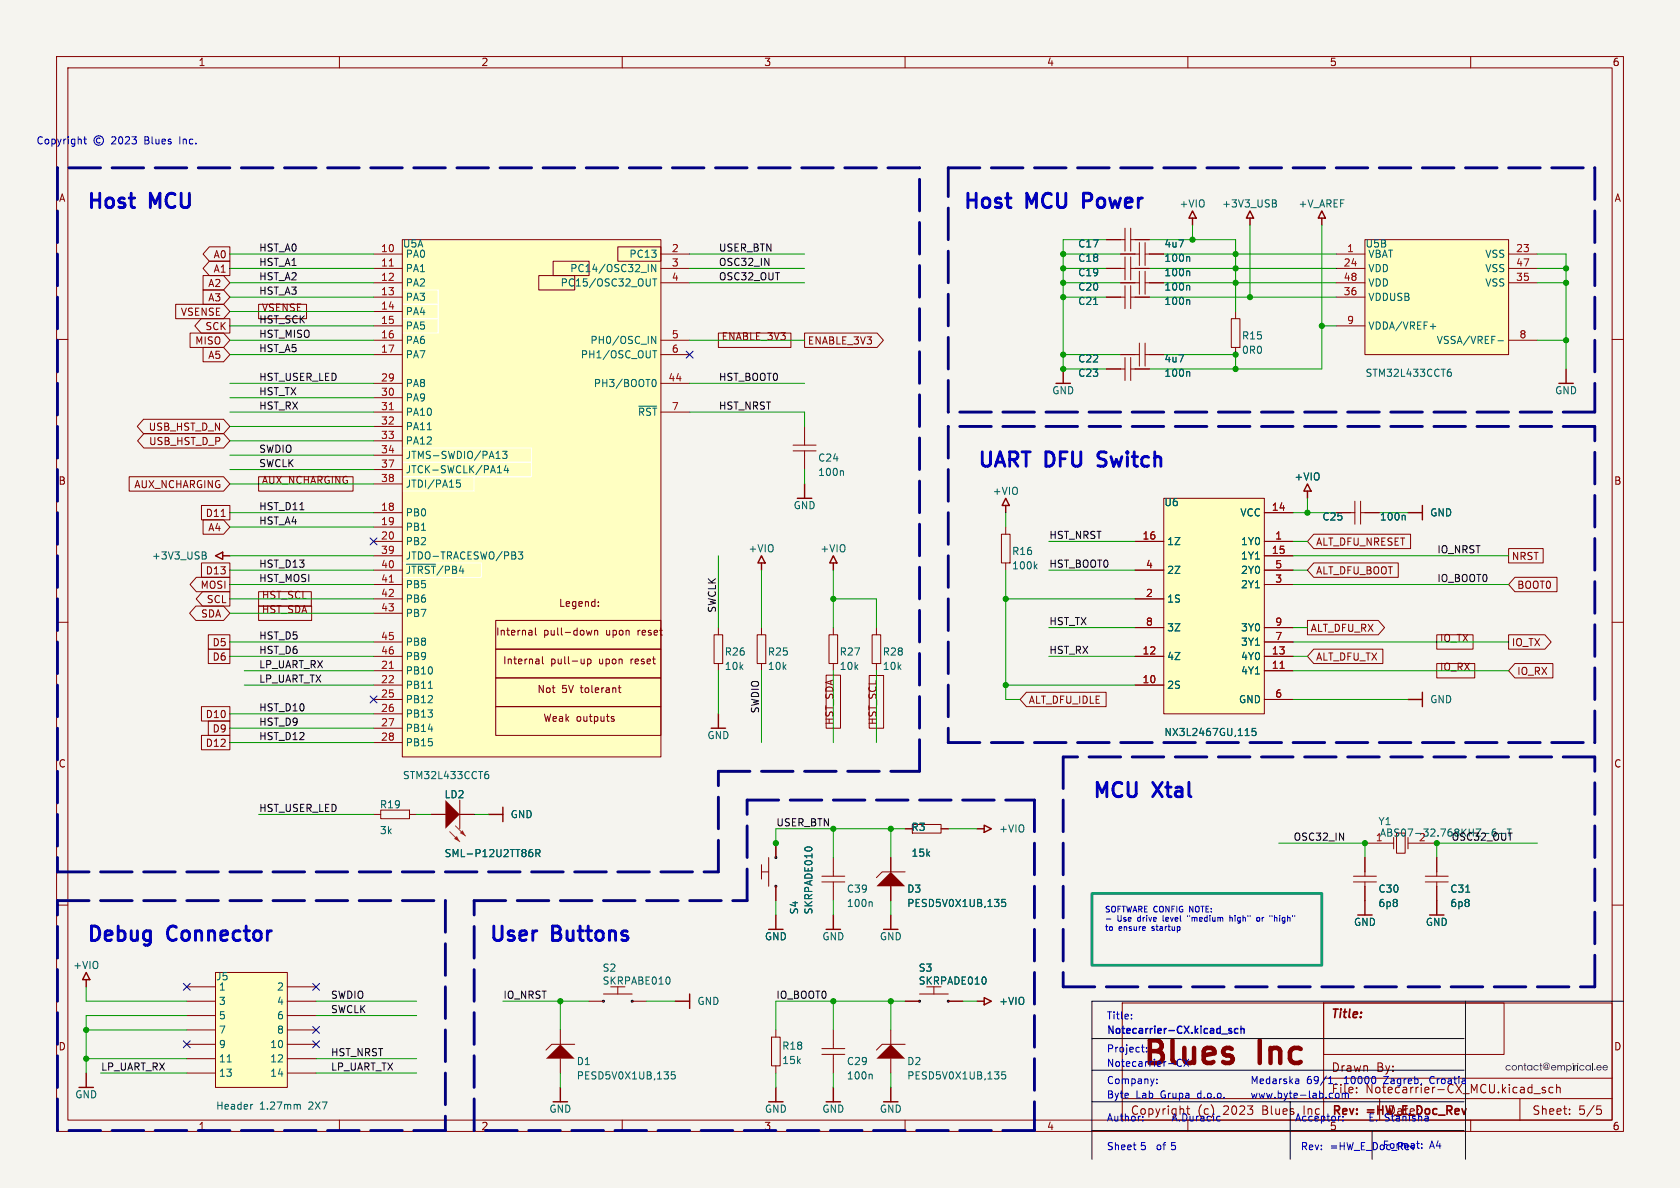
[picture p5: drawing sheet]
<svg xmlns="http://www.w3.org/2000/svg" width="297mm" height="210mm" viewBox="0 0 297 210" stroke-linecap="round" stroke-linejoin="round" font-family="sans-serif">
<defs><g id="words">
<g font-size="5.6" fill="#0000c2">
<text x="201.8" y="189.3">Blues</text>
<text x="222.8" y="189.3">Inc</text>
</g>
<g font-size="3.5" fill="#0000c2">
<text x="15.2" y="37">Host</text>
<text x="26.7" y="37">MCU</text>
<text x="170.2" y="37">Host</text>
<text x="181.6" y="37">MCU</text>
<text x="192.7" y="37">Power</text>
<text x="172.7" y="82.8">UART DFU</text>
<text x="195.3" y="82.8">Switch</text>
<text x="193" y="141.2">MCU</text>
<text x="204.1" y="141.2">Xtal</text>
<text x="15.2" y="166.6">Debug</text>
<text x="29.8" y="166.6">Connector</text>
<text x="86.4" y="166.6">User</text>
<text x="97.8" y="166.6">Buttons</text>
</g>
<g font-size="2.1" fill="#840000">
<text x="235.2" y="180.4">Title:</text>
<text x="235.3" y="189.7">Drawn</text>
<text x="216.3" y="197.3">2023</text>
<text x="223.3" y="197.3">Blues</text>
<text x="241.4" y="193.5">Notecarrier-CX_MCU.kicad_sch</text>
<text x="270.8" y="197.3">Sheet:</text>
<text x="279" y="197.3">5/5</text>
</g>
<g font-size="2.1" fill="#0000c2">
<text x="243.3" y="189.7">By:</text>
<text x="199.8" y="197.3">Copyright</text>
<text x="211.7" y="197.3">(c)</text>
<text x="230.7" y="197.3">Inc</text>
<text x="235.3" y="193.5">File:</text>
<text x="235.4" y="197.5">Rev:</text>
<text x="241.8" y="197.5">=HW_E_Doc_Rev</text>
<text x="245.2" y="197.3">Date:</text>
</g>
<g font-size="1.8" fill="#840000">
<text x="35" y="11.9">1</text>
<text x="85" y="11.9">2</text>
<text x="135" y="11.9">3</text>
<text x="185" y="11.9">4</text>
<text x="235" y="11.9">5</text>
<text x="285" y="11.9">6</text>
<text x="10.3" y="35.9">A</text>
<text x="285.3" y="35.9">A</text>
<text x="37.7" y="45.9">A0</text>
<text x="36.7" y="53.5">A3</text>
<text x="36.7" y="50.9">A2</text>
<text x="37.7" y="48.4">A1</text>
<text x="31.9" y="56">VSENSE</text>
<text x="36.2" y="58.6">SCK</text>
<text x="46.2" y="55.2">VSENSE</text>
<text x="34.4" y="61.1">MISO</text>
<text x="36.7" y="63.6">A5</text>
<text x="127.5" y="60.2">ENABLE_3V3</text>
<text x="142.7" y="61.1">ENABLE_3V3</text>
<text x="26.2" y="76.3">USB_HST_D_N</text>
<text x="26.2" y="78.9">USB_HST_D_P</text>
<text x="10.3" y="85.9">B</text>
<text x="23.6" y="86.5">AUX_NCHARGING</text>
<text x="46.2" y="85.6">AUX_NCHARGING</text>
<text x="285.3" y="85.9">B</text>
<text x="36.3" y="91.6">D11</text>
<text x="36.7" y="94.1">A4</text>
<text x="36.3" y="101.7">D13</text>
<text x="232.6" y="101.7">ALT_DFU_BOOT</text>
<text x="232.6" y="96.7">ALT_DFU_NRESET</text>
<text x="267.2" y="99.2">NRST</text>
<text x="35.4" y="104.3">MOSI</text>
<text x="36.5" y="106.8">SCL</text>
<text x="46.2" y="106">HST_SCL</text>
<text x="98.7" y="107.6">Legend:</text>
<text x="268.1" y="104.3">BOOT0</text>
<text x="35.4" y="109.4">SDA</text>
<text x="46.2" y="108.5">HST_SDA</text>
<text x="87.6" y="112.7">Internal</text>
<text x="96.1" y="112.7">pull-down</text>
<text x="107.2" y="112.7">upon</text>
<text x="113" y="112.7">reset</text>
<text x="231.6" y="111.9">ALT_DFU_RX</text>
<text x="254.5" y="113.6">IO_TX</text>
<text x="37.5" y="117">D6</text>
<text x="37.5" y="114.4">D5</text>
<text x="88.8" y="117.8">Internal</text>
<text x="97.3" y="117.8">pull-up</text>
<text x="106" y="117.8">upon</text>
<text x="111.8" y="117.8">reset</text>
<text x="232.6" y="117">ALT_DFU_TX</text>
<text x="254.5" y="118.7">IO_RX</text>
<text x="267.2" y="114.4">IO_TX</text>
<text x="268.1" y="119.5">IO_RX</text>
<text x="94.9" y="122.8">Not</text>
<text x="99.3" y="122.8">5V</text>
<text x="102.8" y="122.8">tolerant</text>
<text x="181.8" y="124.6">ALT_DFU_IDLE</text>
<text x="36.3" y="127.1">D10</text>
<text x="37.5" y="129.7">D9</text>
<text x="96" y="127.9">Weak</text>
<text x="101.9" y="127.9">outputs</text>
<text x="147.4" y="128.3" transform="rotate(-90 147.4 128.3)">HST_SDA</text>
<text x="155" y="128.3" transform="rotate(-90 155 128.3)">HST_SCL</text>
<text x="10.3" y="135.9">C</text>
<text x="36.3" y="132.2">D12</text>
<text x="285.3" y="135.9">C</text>
<text x="10.3" y="185.9">D</text>
<text x="285.3" y="185.9">D</text>
<text x="35" y="200">1</text>
<text x="85" y="200">2</text>
<text x="135" y="200">3</text>
<text x="185" y="200">4</text>
<text x="285" y="200">6</text>
</g>
<g font-size="1.8" fill="#0000c2">
<text x="6.3" y="25.6">Copyright</text>
<text x="25.8" y="25.6">Blues</text>
<text x="32.2" y="25.6">Inc.</text>
<text x="195.6" y="180.3">Title:</text>
<text x="195.6" y="182.8">Notecarrier-CX.kicad_sch</text>
<text x="195.6" y="186.1">Project:</text>
<text x="195.6" y="188.7">Notecarrier-CX</text>
<text x="195.6" y="191.7">Company:</text>
<text x="221" y="191.7">Medarska</text>
<text x="231" y="191.7">69/1,</text>
<text x="237.7" y="191.7">10000</text>
<text x="244.9" y="191.7">Zagreb,</text>
<text x="253.2" y="191.7">Croatia</text>
<text x="195.6" y="194.3">Byte</text>
<text x="200.8" y="194.3">Lab</text>
<text x="205.3" y="194.3">Grupa</text>
<text x="212" y="194.3">d.o.o.</text>
<text x="221" y="194.3">www.byte-lab.com</text>
<text x="195.6" y="198.3">Author:</text>
<text x="195.6" y="203.4">Sheet 5</text>
<text x="204.2" y="203.4">of 5</text>
<text x="207" y="198.3">A.Duracic</text>
<text x="228.9" y="198.3">Acceptor:</text>
<text x="229.9" y="203.4">Rev:</text>
<text x="234.9" y="203.4">=HW_E_Doc_Rev</text>
<text x="235" y="200">5</text>
<text x="241.8" y="198.3">E.</text>
<text x="244.3" y="203.2">Format:</text>
<text x="244.7" y="198.3">Stanisha</text>
<text x="252.7" y="203.2">A4</text>
</g>
<g font-size="1.8" fill="#006464">
<text x="208.4" y="36.9">+VIO</text>
<text x="215.9" y="36.9">+3V3_USB</text>
<text x="229.5" y="36.9">+V_AREF</text>
<text x="71.1" y="44">U5A</text>
<text x="71.6" y="45.8">PA0</text>
<text x="111.2" y="45.8">PC13</text>
<text x="190.5" y="44">C17</text>
<text x="190.5" y="46.5">C18</text>
<text x="205.7" y="46.5">100n</text>
<text x="205.7" y="44">4u7</text>
<text x="241.3" y="44">U5B</text>
<text x="241.8" y="45.8">VBAT</text>
<text x="262.5" y="45.8">VSS</text>
<text x="71.6" y="53.4">PA3</text>
<text x="71.6" y="50.9">PA2</text>
<text x="71.6" y="48.3">PA1</text>
<text x="99" y="50.9">PC15/OSC32_OUT</text>
<text x="100.7" y="48.3">PC14/OSC32_IN</text>
<text x="190.5" y="49">C19</text>
<text x="190.5" y="51.6">C20</text>
<text x="205.7" y="49">100n</text>
<text x="205.7" y="51.6">100n</text>
<text x="241.8" y="53.4">VDDUSB</text>
<text x="241.8" y="50.9">VDD</text>
<text x="241.8" y="48.3">VDD</text>
<text x="262.5" y="50.9">VSS</text>
<text x="262.5" y="48.3">VSS</text>
<text x="71.6" y="58.5">PA5</text>
<text x="71.6" y="55.9">PA4</text>
<text x="190.5" y="54.1">C21</text>
<text x="205.7" y="54.1">100n</text>
<text x="241.8" y="58.5">VDDA/VREF+</text>
<text x="71.6" y="63.6">PA7</text>
<text x="71.6" y="61">PA6</text>
<text x="102.6" y="63.6">PH1/OSC_OUT</text>
<text x="104.3" y="61">PH0/OSC_IN</text>
<text x="190.5" y="64.3">C22</text>
<text x="205.7" y="64.3">4u7</text>
<text x="219.5" y="60.2">R15</text>
<text x="219.5" y="62.8">0R0</text>
<text x="253.9" y="61">VSSA/VREF-</text>
<text x="71.6" y="71.2">PA9</text>
<text x="71.6" y="68.6">PA8</text>
<text x="104.9" y="68.6">PH3/BOOT0</text>
<text x="185.9" y="69.9">GND</text>
<text x="190.5" y="66.8">C23</text>
<text x="205.7" y="66.8">100n</text>
<text x="241.3" y="66.8">STM32L433CCT6</text>
<text x="274.8" y="69.9">GND</text>
<text x="71.6" y="76.3">PA11</text>
<text x="71.6" y="73.7">PA10</text>
<text x="112.7" y="73.7">~{RST}</text>
<text x="71.6" y="83.9">JTCK-SWCLK/PA14</text>
<text x="71.6" y="81.3">JTMS-SWDIO/PA13</text>
<text x="71.6" y="78.8">PA12</text>
<text x="144.5" y="81.8">C24</text>
<text x="71.6" y="86.4">JTDI/PA15</text>
<text x="144.5" y="84.3">100n</text>
<text x="175.4" y="87.7">+VIO</text>
<text x="205.7" y="89.7">U6</text>
<text x="228.7" y="85.1">+VIO</text>
<text x="71.6" y="94">PB1</text>
<text x="71.6" y="91.5">PB0</text>
<text x="140.2" y="90.2">GND</text>
<text x="219.2" y="91.5">VCC</text>
<text x="233.7" y="92.2">C25</text>
<text x="243.8" y="92.2">100n</text>
<text x="252.7" y="91.5">GND</text>
<text x="26.8" y="99.1">+3V3_USB</text>
<text x="71.6" y="101.7">~{JTRST}/PB4</text>
<text x="71.6" y="99.1">JTDO-TRACESWO/PB3</text>
<text x="71.6" y="96.6">PB2</text>
<text x="132.2" y="97.8">+VIO</text>
<text x="144.9" y="97.8">+VIO</text>
<text x="178.8" y="98.3">R16</text>
<text x="178.8" y="100.9">100k</text>
<text x="206.2" y="101.7">2Z</text>
<text x="206.2" y="96.6">1Z</text>
<text x="219.3" y="101.7">2Y0</text>
<text x="219.3" y="99.1">1Y1</text>
<text x="219.3" y="96.6">1Y0</text>
<text x="71.6" y="106.7">PB6</text>
<text x="71.6" y="104.2">PB5</text>
<text x="206.2" y="106.7">1S</text>
<text x="219.3" y="104.2">2Y1</text>
<text x="71.6" y="109.3">PB7</text>
<text x="206.2" y="111.8">3Z</text>
<text x="219.3" y="111.8">3Y0</text>
<text x="71.6" y="119.4">PB10</text>
<text x="71.6" y="116.9">PB9</text>
<text x="71.6" y="114.4">PB8</text>
<text x="128" y="118.6">10k</text>
<text x="128" y="116.1">R26</text>
<text x="135.6" y="118.6">10k</text>
<text x="135.6" y="116.1">R25</text>
<text x="148.3" y="118.6">10k</text>
<text x="148.3" y="116.1">R27</text>
<text x="156" y="118.6">10k</text>
<text x="156" y="116.1">R28</text>
<text x="206.2" y="116.9">4Z</text>
<text x="219.3" y="119.4">4Y1</text>
<text x="219.3" y="116.9">4Y0</text>
<text x="219.3" y="114.4">3Y1</text>
<text x="71.6" y="124.5">PB12</text>
<text x="71.6" y="122">PB11</text>
<text x="206.2" y="122">2S</text>
<text x="218.9" y="124.5">GND</text>
<text x="252.7" y="124.5">GND</text>
<text x="71.6" y="129.6">PB14</text>
<text x="71.6" y="127.1">PB13</text>
<text x="125" y="130.9">GND</text>
<text x="205.7" y="130.3">NX3L2467GU,115</text>
<text x="71.1" y="137.9">STM32L433CCT6</text>
<text x="71.6" y="132.1">PB15</text>
<text x="67.1" y="143.1">R19</text>
<text x="78.5" y="141.3">LD2</text>
<text x="67.1" y="147.7">3k</text>
<text x="90.2" y="144.8">GND</text>
<text x="161" y="147.1">R3</text>
<text x="176.5" y="147.4">+VIO</text>
<text x="243.6" y="146.1">Y1</text>
<text x="243.8" y="148.1">ABS07-32.768KHZ-6-T</text>
<text x="250.8" y="148.8">2</text>
<text x="78.5" y="151.7">SML-P12U2TT86R</text>
<text x="161" y="151.7">15k</text>
<text x="141.3" y="161.7" transform="rotate(-90 141.3 161.7)">S4</text>
<text x="143.8" y="161.7" transform="rotate(-90 143.8 161.7)">SKRPADE010</text>
<text x="149.6" y="160.5">100n</text>
<text x="149.6" y="158">C39</text>
<text x="160.3" y="158">D3</text>
<text x="160.3" y="160.5">PESD5V0X1UB,135</text>
<text x="243.6" y="158">C30</text>
<text x="243.6" y="160.5">6p8</text>
<text x="256.3" y="158">C31</text>
<text x="256.3" y="160.5">6p8</text>
<text x="135.1" y="166.4">GND</text>
<text x="145.3" y="166.4">GND</text>
<text x="155.4" y="166.4">GND</text>
<text x="239.3" y="163.9">GND</text>
<text x="252" y="163.9">GND</text>
<text x="12.8" y="171.5">+VIO</text>
<text x="38.1" y="173.5">J5</text>
<text x="106.4" y="172">S2</text>
<text x="162.3" y="172">S3</text>
<text x="38.6" y="177.9">3</text>
<text x="38.6" y="175.3">1</text>
<text x="48.9" y="177.9">4</text>
<text x="48.9" y="175.3">2</text>
<text x="106.4" y="174.3">SKRPABE010</text>
<text x="123.2" y="177.9">GND</text>
<text x="162.3" y="174.3">SKRPADE010</text>
<text x="176.5" y="177.9">+VIO</text>
<text x="38.6" y="185.5">9</text>
<text x="38.6" y="182.9">7</text>
<text x="38.6" y="180.4">5</text>
<text x="47.7" y="185.5">10</text>
<text x="48.9" y="182.9">8</text>
<text x="48.9" y="180.4">6</text>
<text x="138.2" y="185.8">R18</text>
<text x="38.6" y="190.6">13</text>
<text x="38.6" y="188">11</text>
<text x="47.7" y="190.6">14</text>
<text x="47.7" y="188">12</text>
<text x="101.9" y="188.5">D1</text>
<text x="101.9" y="191">PESD5V0X1UB,135</text>
<text x="138.2" y="188.3">15k</text>
<text x="149.6" y="191">100n</text>
<text x="149.6" y="188.5">C29</text>
<text x="160.3" y="188.5">D2</text>
<text x="160.3" y="191">PESD5V0X1UB,135</text>
<text x="13.2" y="194.4">GND</text>
<text x="38.1" y="196.4">Header</text>
<text x="45.9" y="196.4">1.27mm</text>
<text x="54.7" y="196.4">2X7</text>
<text x="97" y="196.9">GND</text>
<text x="135.1" y="196.9">GND</text>
<text x="145.3" y="196.9">GND</text>
<text x="155.4" y="196.9">GND</text>
</g>
<g font-size="1.8" fill="#0f0f0f">
<text x="45.7" y="44.6">HST_A0</text>
<text x="45.7" y="47.1">HST_A1</text>
<text x="127" y="44.6">USER_BTN</text>
<text x="127" y="47.1">OSC32_IN</text>
<text x="45.7" y="49.6">HST_A2</text>
<text x="45.7" y="52.2">HST_A3</text>
<text x="127" y="49.6">OSC32_OUT</text>
<text x="45.7" y="57.3">HST_SCK</text>
<text x="45.7" y="59.8">HST_MISO</text>
<text x="45.7" y="62.3">HST_A5</text>
<text x="45.7" y="70">HST_TX</text>
<text x="45.7" y="67.4">HST_USER_LED</text>
<text x="127" y="67.4">HST_BOOT0</text>
<text x="45.7" y="72.5">HST_RX</text>
<text x="127" y="72.5">HST_NRST</text>
<text x="45.7" y="80.1">SWDIO</text>
<text x="45.7" y="82.7">SWCLK</text>
<text x="45.7" y="92.8">HST_A4</text>
<text x="45.7" y="90.3">HST_D11</text>
<text x="185.4" y="95.4">HST_NRST</text>
<text x="45.7" y="100.4">HST_D13</text>
<text x="185.4" y="100.4">HST_BOOT0</text>
<text x="254" y="97.9">IO_NRST</text>
<text x="45.7" y="103">HST_MOSI</text>
<text x="254" y="103">IO_BOOT0</text>
<text x="45.7" y="113.1">HST_D5</text>
<text x="126.7" y="108.4" transform="rotate(-90 126.7 108.4)">SWCLK</text>
<text x="185.4" y="110.6">HST_TX</text>
<text x="45.7" y="118.2">LP_UART_RX</text>
<text x="45.7" y="115.7">HST_D6</text>
<text x="185.4" y="115.7">HST_RX</text>
<text x="45.7" y="125.8">HST_D10</text>
<text x="45.7" y="120.8">LP_UART_TX</text>
<text x="45.7" y="128.4">HST_D9</text>
<text x="45.7" y="130.9">HST_D12</text>
<text x="134.3" y="126.2" transform="rotate(-90 134.3 126.2)">SWDIO</text>
<text x="45.7" y="143.6">HST_USER_LED</text>
<text x="137.2" y="146.2">USER_BTN</text>
<text x="228.6" y="148.7">OSC32_IN</text>
<text x="256.5" y="148.7">OSC32_OUT</text>
<text x="58.4" y="176.6">SWDIO</text>
<text x="58.4" y="179.2">SWCLK</text>
<text x="88.9" y="176.6">IO_NRST</text>
<text x="137.2" y="176.6">IO_BOOT0</text>
<text x="17.8" y="189.3">LP_UART_RX</text>
<text x="58.4" y="189.3">LP_UART_TX</text>
<text x="58.4" y="186.8">HST_NRST</text>
</g>
<g font-size="1.8" fill="#a90000">
<text x="67.3" y="47.2">11</text>
<text x="67.3" y="44.7">10</text>
<text x="118.7" y="47.2">3</text>
<text x="118.7" y="44.7">2</text>
<text x="237.4" y="47.2">24</text>
<text x="238.1" y="44.7">1</text>
<text x="267.9" y="47.2">47</text>
<text x="267.9" y="44.7">23</text>
<text x="67.3" y="52.3">13</text>
<text x="67.3" y="49.7">12</text>
<text x="118.7" y="49.7">4</text>
<text x="237.4" y="52.3">36</text>
<text x="237.4" y="49.7">48</text>
<text x="267.9" y="49.7">35</text>
<text x="67.3" y="59.9">16</text>
<text x="67.3" y="57.4">15</text>
<text x="67.3" y="54.8">14</text>
<text x="118.7" y="59.9">5</text>
<text x="238.1" y="57.4">9</text>
<text x="268.5" y="59.9">8</text>
<text x="67.3" y="62.4">17</text>
<text x="118.7" y="62.4">6</text>
<text x="67.3" y="70.1">30</text>
<text x="67.3" y="67.5">29</text>
<text x="118.1" y="67.5">44</text>
<text x="67.3" y="77.7">33</text>
<text x="67.3" y="75.1">32</text>
<text x="67.3" y="72.6">31</text>
<text x="118.7" y="72.6">7</text>
<text x="67.3" y="82.8">37</text>
<text x="67.3" y="80.2">34</text>
<text x="67.3" y="85.3">38</text>
<text x="67.3" y="95.5">20</text>
<text x="67.3" y="92.9">19</text>
<text x="67.3" y="90.4">18</text>
<text x="201.9" y="95.5">16</text>
<text x="224.7" y="90.4">14</text>
<text x="225.4" y="95.5">1</text>
<text x="67.3" y="100.5">40</text>
<text x="67.3" y="98">39</text>
<text x="202.5" y="100.5">4</text>
<text x="224.7" y="98">15</text>
<text x="225.4" y="100.5">5</text>
<text x="67.3" y="105.6">42</text>
<text x="67.3" y="103.1">41</text>
<text x="202.5" y="105.6">2</text>
<text x="225.4" y="103.1">3</text>
<text x="67.3" y="113.2">45</text>
<text x="67.3" y="108.2">43</text>
<text x="202.5" y="110.7">8</text>
<text x="225.4" y="113.2">7</text>
<text x="225.4" y="110.7">9</text>
<text x="67.3" y="118.3">21</text>
<text x="67.3" y="115.8">46</text>
<text x="201.9" y="115.8">12</text>
<text x="224.7" y="118.3">11</text>
<text x="224.7" y="115.8">13</text>
<text x="67.3" y="125.9">26</text>
<text x="67.3" y="123.4">25</text>
<text x="67.3" y="120.9">22</text>
<text x="201.9" y="120.9">10</text>
<text x="225.4" y="123.4">6</text>
<text x="67.3" y="131">28</text>
<text x="67.3" y="128.5">27</text>
<text x="243.1" y="148.8">1</text>
</g>
<text font-size="1.7" fill="#281c2d" x="266.1" y="189.7">contact@empirical.ee</text>
<g font-size="1.4" fill="#0000c2">
<text x="195.3" y="161.6">SOFTWARE CONFIG</text>
<text x="210.5" y="161.6">NOTE:</text>
<text x="195.3" y="164.9">to</text>
<text x="197.5" y="163.3">Use</text>
<text x="197.8" y="164.9">ensure</text>
<text x="201.3" y="163.3">drive</text>
<text x="203.9" y="164.9">startup</text>
<text x="206" y="163.3">level</text>
<text x="210.6" y="163.3">&quot;medium</text>
<text x="218.4" y="163.3">high&quot;</text>
<text x="223.4" y="163.3">or</text>
<text x="226" y="163.3">&quot;high&quot;</text>
</g>
</g></defs>
<path d="M0 0h297v210h-297z" fill="#f5f4ef" stroke="#f5f4ef" stroke-width=".18"/>
<g fill="none" stroke="#840000" stroke-width=".18">
<path d="M10 10h277v190h-277zM12 12h273v186h-273zM60 10v2M110 10v2M160 10v2M210 10v2M260 10v2M10 60h2M285 60h2M10 110h2M285 110h2M10 160h2"/>
<path d="M198.4 177.3h86.6v20.7h-86.6zM285 160h2M60 198v2M110 198v2M160 198v2M198.4 194.2h86.6M210 198v2M239.8 192.3v.1M239.8 193.1v.1M239.9 192.3l-.1 .1M260 198v2M271.2 193.3h1.1"/>
<path d="M273.2 192.3l-.4-.1-.2 .2 .1 .2 .5 .2v.3h-.6M274.5 192.3l-.4-.1-.3 .3v.4l.2 .2h.5M275.2 192.3l.2-.1 .4 .1v.9M275.2 191.7v1.5M277.5 196.9v.1M277.5 196.1v.1M282.3 195.5h.7M282.5 196.1h.3l.3 .3-.1 .5-.5 .1"/>
</g>
<g fill="#281c2d">
<path d="M282.3 188.4l.5-.1 .3 .3 .1 .2h-.8l.1 .3 .6-.2a.48 .48 0 0 1-.6 .3 .48 .48 0 0 1-.3-.6h.8l-.3-.2-.5 .2z"/>
<path d="M283.4 188.4l.5-.1 .3 .3v.2h-.8l.2 .3 .6-.2a.48 .48 0 0 1-.6 .3 .48 .48 0 0 1-.3-.6h.8l-.3-.2-.5 .2z"/>
</g>
<path d="M66 144h1.3M67.3 143.2h5.1v1.5h-5.1zM72.4 144h1.3M234 177.3h31.9v9.1h-31.9zM234 177.3v20.7M209.8 196h.5M210 195.5v1.3M234 190.6h51M243.9 194.2v3.8M268.7 194.2v3.8" fill="none" stroke="#840000" stroke-width=".18"/>
<path d="M221 37.3l.6 1.3h-1.3zM221 38.6v1.2M233.7 37.3l.6 1.3h-1.3zM233.7 38.6v1.2M275.6 67.8h2.5M276.9 65.2v2.6M172.7 177h1.3M174 176.4l1.3 .6-1.3 .6z" fill="none" stroke="#840000" stroke-width=".25"/>
<path d="M224.9 35.3l.6 .1 .1 .3-.2 .2M224.9 35.9h.5M225.4 35.9l.3 .3-.1 .3-.7 .1" fill="none" stroke="#006464" stroke-width=".18"/>
<path d="M241.3 42.4h25.4v20.3h-25.4z" fill="#ffffc2"/>
<path d="M241.3 42.4h25.4v20.3h-25.4z" fill="none" stroke="#800000" stroke-width=".18"/>
<path d="M217.7 56.3h1.5v5.1h-1.5zM218.4 55.1v1.2M236.2 57.6h5.1M236.2 52.5h5.1M236.2 50h5.1M236.2 47.4h5.1M236.2 44.9h5.1M266.7 50h5.1M266.7 47.4h5.1M266.7 44.9h5.1M218.4 61.4v1.3M266.7 60.1h5.1" fill="none" stroke="#840000" stroke-width=".18"/>
<path d="M252.9 57.7h.9M256.1 65.7h.2l.3 .3-.1 .4-.4 .1M256.5 65.3h-.4M264.8 60.2h1" fill="none" stroke="#006464" stroke-width=".18"/>
<path d="M248.9 123.6h2.6M251.5 122.4v2.5" fill="none" stroke="#840000" stroke-width=".25"/>
<path d="M205.7 88.1h17.8v38.1h-17.8z" fill="#ffffc2"/>
<path d="M205.7 88.1h17.8v38.1h-17.8z" fill="none" stroke="#800000" stroke-width=".18"/>
<g fill="none" stroke="#840000" stroke-width=".18">
<path d="M195.6 52.5h3.3M195.6 47.4h3.3M195.6 42.4h3.3M198.1 50h3.3M198.1 44.9h3.3M198.9 40.3v4.1M198.9 45.4v4.1M198.9 50.5v4.1M199.9 40.3v4.1M199.9 45.4v4.1M199.9 50.5v4.1M199.9 52.5h3.3"/>
<path d="M199.9 47.4h3.3M199.9 42.4h3.3M201.4 42.9v4M201.4 48v4M202.4 42.9v4M202.4 48v4M202.4 50h3.3M202.4 44.9h3.3M195.6 65.2h3.3M198.1 62.7h3.3M198.9 63.2v4.1M199.9 65.2h3.3"/>
<path d="M199.9 63.2v4.1M201.4 60.7v4M202.4 62.7h3.3M202.4 60.7v4M177 94.4h1.6v5.1h-1.6zM177.8 93.2v1.2M177.8 99.5v1.3M200.7 95.7h5M223.5 98.2h5.1M223.5 95.7h5.1M223.5 90.6h5.1M236.2 90.6h3.3"/>
<path d="M239.5 88.6v4.1M240.5 90.6h3.3M240.5 88.6v4.1M200.7 116h5M200.7 110.9h5M200.7 105.9h5M200.7 100.8h5M223.5 118.6h5.1M223.5 116h5.1M223.5 113.5h5.1M223.5 110.9h5.1M223.5 103.3h5.1"/>
<path d="M223.5 100.8h5.1M200.7 121.1h5M223.5 123.6h5.1M134.6 154.1h1.3M134.6 152.9v2.5M135.9 151.6v5.1M137.2 149v2.6M137.2 156.7v2.5M145.3 155.9h4.1M145.3 154.9h4.1M147.3 151.6v3.3M147.3 155.9v3.3"/>
<path d="M239.3 155.9h4M239.3 154.9h4M241.3 149h5.1M241.3 151.6v3.3M241.3 155.9v3.3M246.4 148v2.1M246.9 147.3v3.5h1.5v-3.5M248.9 148v2.1M248.9 149h5.1M252 155.9h4M252 154.9h4M254 151.6v3.3"/>
<path d="M254 155.9v3.3"/>
</g>
<path d="M226.3 118.1h.7" fill="none" stroke="#a90000" stroke-width=".18"/>
<g fill="none" stroke="#006464" stroke-width=".18">
<path d="M193.3 53.8h.8M210.1 45.4l.2 .1v.7M210.1 47.9l.2 .2v.7M210.1 50.4l.2 .2v.7M210.1 53l.2 .2v.6M210.1 65.7l.2 .2v.6M183.3 99.7l-.4 .5M248.2 91.1l.2 .2v.6M183 100.1l.3 .5M220.1 130h.7M222 128.8h-.6l-.1 .6 .2-.2 .4 .1 .2 .2-.1 .4-.2 .1-.5-.1M142.5 149.8h.8"/>
<path d="M154 159.4l.2 .2v.7M259.1 157.7h.7M264.4 146.5l-.4 .1-.2 .2M266.4 146.5h.8M266.8 146.5v1.3"/>
</g>
<g fill="none" stroke="#840000" stroke-width=".25">
<path d="M210.8 37.3l.7 1.3h-1.3zM210.8 38.6v1.2M186.7 67.8h2.5M188 65.2v2.6M134.6 98.2l.7 1.3h-1.3zM134.6 99.5v1.3M147.3 98.2l.7 1.3h-1.3zM147.3 99.5v1.3M177.8 88.1l.6 1.3h-1.2zM177.8 89.4v1.2M231.1 85.5l.7 1.3h-1.3zM231.1 86.8v1.3"/>
<path d="M248.9 90.6h2.6M251.5 89.4v2.5M241.3 159.2v2.5M254 159.2v2.5M240 161.7h2.6M252.7 161.7h2.6M97.8 194.8h2.5M99.1 192.2v2.6M135.9 194.8h2.5M137.2 192.2v2.6"/>
</g>
<path d="M137.2 156.5l-.2 .2 .2 .1 .1-.1-.1-.2M137.2 151.4l-.2 .2 .2 .2 .1-.2-.1-.2" fill="none" stroke="#000" stroke-width=".18"/>
<path d="M154.9 187.1l2.6-2.5 2.5 2.5z" fill="#840000"/>
<path d="M157.5 182.1v2.5M157.5 187.1v2.6M160 184.6h-4l-1.1 1" fill="none" stroke="#840000" stroke-width=".18"/>
<path d="M177.7 189.5h-.6v.6l.2-.1h.4l.1 .2-.1 .4-.1 .1-.5-.1" fill="none" stroke="#006464" stroke-width=".18"/>
<path d="M135.9 164.3h2.5M137.2 161.7v2.6M156.2 164.3h2.5M157.5 161.7v2.6M146 194.8h2.6M147.3 192.2v2.6M156.2 194.8h2.5M157.5 192.2v2.6" fill="none" stroke="#840000" stroke-width=".25"/>
<path d="M154.9 156.7l2.6-2.6 2.5 2.6z" fill="#840000"/>
<g fill="none" stroke="#840000" stroke-width=".18">
<path d="M126.2 112.2h1.6v5.1h-1.6zM127 110.9v1.3M127 117.3v1.3M133.9 112.2h1.5v5.1h-1.5zM134.6 110.9v1.3M134.6 117.3v1.3M146.6 112.2h1.5v5.1h-1.5zM147.3 110.9v1.3M147.3 117.3v1.3M154.2 112.2h1.5v5.1h-1.5zM154.9 110.9v1.3M154.9 117.3v1.3"/>
<path d="M157.5 151.6v2.5M157.5 156.7v2.5M160 154.1h-4l-1.1 1M160 146.5h1.3M161.3 145.7h5.1v1.6h-5.1zM166.4 146.5h1.2M160 177h2.6M162.6 175.7h5M165.1 174.4v1.3M167.6 177h2.6M136.4 183.3h1.5v5.1h-1.5zM137.2 182.1v1.2"/>
<path d="M137.2 188.4v1.3M145.3 186.4h4.1M145.3 185.4h4.1M147.3 182.1v3.3M147.3 186.4v3.3"/>
</g>
<path d="M177.7 159h-.6v.6l.2-.1h.4l.1 .2-.1 .4-.1 .2-.5-.2M174.3 172.9v.8M154 189.9l.2 .2v.6" fill="none" stroke="#006464" stroke-width=".18"/>
<path d="M125.7 128.7h2.6M127 126.2v2.5M15.2 171.9l.7 1.3h-1.3zM15.2 173.2v1.2M146 164.3h2.6M147.3 161.7v2.6" fill="none" stroke="#840000" stroke-width=".25"/>
<g fill="none" stroke="#000" stroke-width=".18">
<circle cx="162.6" cy="177" r=".17"/>
<circle cx="167.6" cy="177" r=".17"/>
</g>
<path d="M38.1 171.9h12.7v20.3h-12.7z" fill="#ffffc2"/>
<path d="M38.1 171.9h12.7v20.3h-12.7z" fill="none" stroke="#800000" stroke-width=".18"/>
<g fill="none" stroke="#840000" stroke-width=".18">
<path d="M33 179.5h5.1M33 177h5.1M33 174.4h5.1M50.8 179.5h5.1M50.8 177h5.1M50.8 174.4h5.1M33 189.7h5.1M33 187.1h5.1M33 184.6h5.1M33 182.1h5.1M50.8 189.7h5.1M50.8 187.1h5.1"/>
<path d="M50.8 184.6h5.1M50.8 182.1h5.1"/>
</g>
<path d="M40.2 187.7h.7M44.7 195.2l-.3 .1M52.7 195.2l.4 .2v.7" fill="none" stroke="#006464" stroke-width=".18"/>
<path d="M86.4 144h2.5M88.9 142.7v2.5M119.4 177h2.5M121.9 175.7v2.6M14 192.2h2.5M15.2 189.7v2.5" fill="none" stroke="#840000" stroke-width=".25"/>
<path d="M96.5 187.1l2.6-2.5 2.5 2.5z" fill="#840000"/>
<path d="M140.2 79.7h4.1M140.2 78.7h4.1M142.2 75.4v3.3M142.2 79.7v3.3M104.1 177h2.6M106.7 175.7h5.1M109.2 174.4v1.3M111.8 177h2.5M99.1 182.1v2.5M99.1 187.1v2.6M101.6 184.6h-4.1l-1 1" fill="none" stroke="#840000" stroke-width=".18"/>
<path d="M35.8 97.6l.6 .1v.2l-.2 .3M35.8 98.2h.4M36.2 98.2l.3 .2-.1 .3-.6 .1M148.9 83.2l.2 .2v.7M118.3 172.8l.2 .4-.2 .7M119.3 189.5h-.6v.6l.1-.1h.5l.1 .2-.1 .4-.2 .1-.4-.1" fill="none" stroke="#006464" stroke-width=".18"/>
<g fill="none" stroke="#000" stroke-width=".18">
<circle cx="106.7" cy="177" r=".17"/>
<circle cx="111.8" cy="177" r=".17"/>
</g>
<path d="M38.1 98.2l1.3-.6v1.3zM39.4 98.2h1.2M141 88.1h2.5M142.2 85.5v2.6M172.7 146.5h1.3M174 145.9l1.3 .6-1.3 .6z" fill="none" stroke="#840000" stroke-width=".25"/>
<path d="M87.6 124.9h29.2v5.1h-29.2z" fill="#bf80bf"/>
<path d="M87.6 119.8h29.2v5.1h-29.2z" fill="#80e680"/>
<path d="M87.6 114.8h29.2v5h-29.2z" fill="#80cde4"/>
<path d="M87.6 109.7h29.2v5.1h-29.2z" fill="#ed91b3"/>
<g fill="#80cde4">
<path d="M71.1 99.5h14v2.6h-14z"/>
<path d="M71.1 84.3h12.7v2.5h-12.7z"/>
</g>
<path d="M71.1 81.7h22.9v2.6h-22.9z" fill="#ed91b3"/>
<path d="M71.1 79.2h22.9v2.5h-22.9z" fill="#80cde4"/>
<g fill="#80e680">
<path d="M71.1 56.3h6.4v2.6h-6.4z"/>
<path d="M71.1 53.8h6.4v2.5h-6.4z"/>
<path d="M71.1 51.3h6.4v2.5h-6.4z"/>
</g>
<g fill="#bf80bf">
<path d="M95.2 48.7h6.4v2.6h-6.4z"/>
<path d="M97.8 46.2h6.3v2.5h-6.3z"/>
<path d="M109.2 43.6h7.6v2.6h-7.6z"/>
</g>
<path d="M71.1 42.4h45.7v91.4h-45.7z" fill="#ffffc2"/>
<path d="M71.1 42.4h45.7v91.4h-45.7zM95.2 48.7h6.4v2.6h-6.4zM97.8 46.2h6.3v2.5h-6.3zM109.2 43.6h7.6v2.6h-7.6zM87.6 119.8h29.2v5.1h-29.2zM87.6 114.8h29.2v5h-29.2zM87.6 109.7h29.2v5.1h-29.2zM87.6 124.9h29.2v5.1h-29.2z" fill="none" stroke="#800000" stroke-width=".18"/>
<path d="M71.1 56.3h6.4v2.6h-6.4zM71.1 53.8h6.4v2.5h-6.4zM71.1 51.3h6.4v2.5h-6.4zM71.1 79.2h22.9v2.5h-22.9zM71.1 99.5h14v2.6h-14zM71.1 84.3h12.7v2.5h-12.7zM71.1 81.7h22.9v2.6h-22.9z" fill="none" stroke="#fff" stroke-width=".18"/>
<g fill="none" stroke="#840000" stroke-width=".18">
<path d="M66 57.6h5.1M66 55.1h5.1M66 52.5h5.1M66 50h5.1M66 47.4h5.1M66 44.9h5.1M116.8 50h5.1M116.8 47.4h5.1M116.8 44.9h5.1M66 77.9h5.1M66 75.4h5.1M66 72.8h5.1"/>
<path d="M66 70.3h5.1M66 67.8h5.1M66 62.7h5.1M66 60.1h5.1M116.8 72.8h5.1M116.8 67.8h5.1M116.8 62.7h5.1M116.8 60.1h5.1M66 98.2h5.1M66 95.7h5.1M66 93.2h5.1M66 90.6h5.1"/>
<path d="M66 85.5h5.1M66 83h5.1M66 80.5h5.1M66 118.6h5.1M66 116h5.1M66 113.5h5.1M66 108.4h5.1M66 105.9h5.1M66 103.3h5.1M66 100.8h5.1M94 111.5l.1 .8M94.1 112.2l-.2 .1"/>
<path d="M94.1 111.7l-.2 .1M94.7 111v1.1l.1 .2M95.2 116.6l.1 .7M95.3 117.3h-.1M95.3 116.8l-.1 .1M95.9 116.1v1.1l.2 .1M103.3 116.5v.8M103.3 117.2l-.2 .1M103.9 116.5v1.3M103.9 116.6l.3-.1 .3 .2-.1 .6h-.5M104.6 111.4l-.2 .9-.2-.6M105.1 111.4v.9"/>
<path d="M105.1 111.5l.2-.1 .3 .1 .1 .8M105.8 107.1v.1M105.8 106.4v.1M66 131.3h5.1M66 128.7h5.1M66 126.2h5.1M66 123.6h5.1M66 121.1h5.1M108.1 127l.5 .3-.1 .1-.3 .1M108.1 126.7h.4M109.3 121.6h.5M109.5 121.2v1l.3 .2"/>
</g>
<g fill="none" stroke="#006464" stroke-width=".18">
<path d="M115.2 59.5l.7 1.2v-1.2M115.4 49.3h.7M115.7 49.3v1.3M115.9 46.8v1.2l-.7-1.2v1.2M75.5 76h.8M88.8 79.8h.8l-.4 .5 .4 .1v.5l-.2 .1-.6-.1M112.9 71.8h3.2M115.3 67.3l.3-.2a.68 .68 0 0 1 .4 .6 .68 .68 0 0 1-.4 .6l-.3-.2M115.4 62h.7M115.7 62v1.3M71.9 99.7h5.1M81.3 84.9h-.6v.6l.2-.2 .4 .1 .1 .2-.1 .4-.1 .1-.5-.1"/>
<path d="M87.7 81h.7M87.9 83.6h.8M89.4 82.3l-.3 .9h.8M89.7 82.7v.9M91.6 97.6h.8l-.4 .4 .4 .2v.5l-.2 .1-.6-.1M75.7 121.7h.7M85.9 136.9h.3l.2 .2-.1 .4-.4 .2M86.3 136.4h-.4"/>
</g>
<path d="M68.8 47h.7M68.8 72.4h.7M68.8 118.1h.7M68.8 102.9h.7" fill="none" stroke="#a90000" stroke-width=".18"/>
<path d="M78.7 141.4l2.6 2.6-2.6 2.5z" fill="#840000"/>
<path d="M79.5 147l1.8 1.8M80.5 146l1.8 1.8" fill="none" stroke="#ee0e22" stroke-width=".18"/>
<path d="M81.3 141.4v5.1" fill="none" stroke="#840000" stroke-width=".18"/>
<g fill="#ee0e22">
<path d="M81.3 147.3l.5-.5 .5 1z"/>
<path d="M80.3 148.3l.5-.5 .5 1z"/>
</g>
<g fill="none" stroke="#840000" stroke-width=".18">
<path d="M31.1 53.8h8.4l1.1 1.3-1.1 1.2h-8.4zM33.6 58.9h5.9l1.1 1.2-1.1 1.3h-5.9zM35.6 56.3h5v2.6h-5l-1.2-1.3zM35.9 51.3h3.6l1.1 1.2-1.1 1.3h-3.6zM35.9 48.7h3.6l1.1 1.3-1.1 1.3h-3.6zM37 46.2h3.6v2.5h-3.6l-1.1-1.3zM37 43.6h3.6v2.6h-3.6l-1.1-1.3zM45.7 53.8h8.5v2.5h-8.5zM127 58.9h12.8v2.5h-12.8zM142.2 58.9h12.9l1.1 1.2-1.1 1.3h-12.9zM195.6 42.4h2.5M195.6 47.4h2.5"/>
<path d="M195.6 52.5h2.5M198.1 44.9h2.6M198.1 50h2.6M200.7 42.4h2.5M200.7 47.4h2.5M200.7 52.5h2.5M203.2 44.9h2.5M203.2 50h2.5M25.4 74.1h14.1l1.1 1.3-1.1 1.3h-14.1l-1.1-1.3zM25.4 76.7h14.1l1.1 1.2-1.1 1.3h-14.1l-1.1-1.3zM35.9 61.4h3.6l1.1 1.3-1.1 1.3h-3.6zM195.6 65.2h2.5"/>
<path d="M198.1 62.7h2.6M200.7 65.2h2.5M203.2 62.7h2.5M22.8 84.3h16.7l1.1 1.2-1.1 1.3h-16.7zM35.6 89.4h5v2.5h-5zM35.6 99.5h5v2.6h-5zM35.9 91.9h3.6l1.1 1.3-1.1 1.2h-3.6zM39.1 91.3h.7M45.7 84.3h16.7v2.5h-16.7zM200.7 95.7h5M223.5 90.6h5.1M223.5 98.2h5.1"/>
<path d="M223.5 95.7h5.1M232.3 99.5h14.9v2.6h-14.9l-1.2-1.3zM232.3 94.4h17.1v2.6h-17.1l-1.2-1.3zM236.2 90.6h2.6M241.3 90.6h2.5M266.7 97h6.1v2.5h-6.1zM34.6 107.1h4.9l1.1 1.3-1.1 1.3h-4.9l-1.1-1.3zM34.7 102.1h5.9v2.5h-5.9l-1.1-1.3zM35.8 104.6h4.8v2.5h-4.8l-1.1-1.2zM36.8 114.8h3.8v2.5h-3.8zM36.8 112.2h3.8v2.6h-3.8zM45.7 107.1h9.4v2.6h-9.4z"/>
<path d="M45.7 104.6h9.3v2.5h-9.3zM146 119.3h2.6v9.4h-2.6zM153.7 119.4h2.5v9.3h-2.5zM200.7 116h5M200.7 110.9h5M200.7 105.9h5M200.7 100.8h5M223.5 118.6h5.1M223.5 116h5.1M223.5 113.5h5.1M223.5 110.9h5.1M223.5 103.3h5.1"/>
<path d="M223.5 100.8h5.1M231.1 109.7h12.6l1.1 1.2-1.1 1.3h-12.6zM232.3 114.8h12.2v2.5h-12.2l-1.2-1.3zM254 112.2h6.4v2.6h-6.4zM254 117.3h6.7v2.5h-6.7zM266.7 112.2h6.4l1.1 1.3-1.1 1.3h-6.4zM267.8 117.3h6.7v2.5h-6.7l-1.1-1.2zM267.8 102.1h7.5v2.5h-7.5l-1.1-1.3zM35.6 124.9h5v2.6h-5zM35.6 130h5v2.5h-5zM36.8 127.5h3.8v2.5h-3.8zM181.5 122.4h14v2.5h-14l-1.2-1.3z"/>
<path d="M200.7 121.1h5M223.5 123.6h5.1M76.2 144h2.5M81.3 144h2.5M137.2 149v2.6M137.2 156.7v2.5M157.5 151.6v2.5M157.5 156.7v2.5M160 146.5h1.3M166.4 146.5h1.2M241.3 151.6v2.5M241.3 156.7v2.5"/>
<path d="M254 151.6v2.5M254 156.7v2.5M160 177h2.6M167.6 177h2.6"/>
</g>
<g fill="none" stroke="#006464" stroke-width=".18">
<path d="M193.3 53.8h.8M210.1 45.4l.2 .1v.7M210.1 47.9l.2 .2v.7M210.1 50.4l.2 .2v.7M210.1 53l.2 .2v.6M210.1 65.7l.2 .2v.6M248.2 91.1l.2 .2v.6M220.1 130h.7M222 128.8h-.6l-.1 .6 .2-.2 .4 .1 .2 .2-.1 .4-.2 .1-.5-.1M94.1 150.7l.1 .2-.1 .5M94.7 150.8h.6l.2-.2-.1-.3-.7-.1v1.2M95 150.8l.5 .6"/>
<path d="M142.5 149.8h.8M177.7 159h-.6v.6l.2-.1h.4l.1 .2-.1 .4-.1 .2-.5-.2M259.1 157.7h.7M174.3 172.9v.8"/>
</g>
<g fill="none" stroke="#000080" stroke-width=".51" stroke-dasharray="5.6 2">
<path d="M10.2 29.7v124.4M162.6 29.7h-152.4M167.6 29.7h114.3M281.9 29.7v43.1M167.6 72.8v-43.1M167.6 75.4v55.9M281.9 72.8h-114.3M281.9 75.4h-114.3M127 136.3h35.6M162.6 136.3v-106.6M167.6 131.3h114.3M188 133.8v40.6"/>
<path d="M281.9 133.8h-93.9M281.9 131.3v-55.9M10.2 154.1h116.8M10.2 159.2h68.5M78.7 159.2v40.6M83.8 159.2h48.3M127 154.1v-17.8M132.1 159.2v-17.8M132.1 141.4h50.8M182.9 141.4v58.4M188 174.4h93.9M281.9 174.4v-40.6"/>
<path d="M10.2 199.8v-40.6M78.7 199.8h-68.5M83.8 199.8v-40.6M182.9 199.8h-99.1"/>
</g>
<path d="M259.1 177v27.9M287 177h-94v27.9M193 194.8h65.8M193 189.2h65.8M193 199.8h65.8M193 183.6h65.8M228.1 194.8v10.1M242.6 199.8v5.1" fill="none" stroke="#000" stroke-width=".18"/>
<g fill="none" stroke="#009600" stroke-width=".18">
<path d="M210.8 39.8v2.6M221 39.8v12.7M233.7 39.8v25.4h-30.5M40.6 47.4h25.4M40.6 44.9h25.4M40.6 57.6h25.4M40.6 55.1h25.4M40.6 50h25.4M40.6 52.5h25.4M121.9 47.4h20.3M121.9 44.9h20.3M121.9 50h20.3"/>
<path d="M188 47.4h7.6M188 44.9h10.1M188 50h10.1M188 52.5h7.6M195.6 42.4h-7.6v22.8h7.6M203.2 47.4h33M203.2 42.4h15.2v12.7M203.2 52.5h33M205.7 44.9h30.5M205.7 50h30.5M233.7 57.6h2.5M271.8 47.4h5.1"/>
<path d="M271.8 44.9h5.1v20.3M271.8 50h5.1M40.6 77.9h25.4M40.6 62.7h25.4M40.6 60.1h25.4M40.6 75.4h25.4M40.6 72.8h25.4M40.6 70.3h25.4M40.6 67.8h25.4M121.9 72.8h20.3v2.6M121.9 60.1h20.3M121.9 67.8h20.3"/>
<path d="M188 62.7h10.1M205.7 62.7h12.7v2.5M271.8 60.1h5.1M40.6 98.2h25.4M40.6 80.5h25.4M40.6 83h25.4M40.6 90.6h25.4M40.6 93.2h25.4M40.6 85.5h25.4M127 98.2v12.7M142.2 83v2.5M177.8 90.6v2.6"/>
<path d="M185.4 95.7h15.3M228.6 98.2h38.1M228.6 95.7h2.5M228.6 90.6h7.6M231.1 88.1v2.5M243.8 90.6h5.1M40.6 108.4h25.4M40.6 103.3h25.4M40.6 100.8h25.4M40.6 105.9h25.4M40.6 113.5h25.4M40.6 116h25.4"/>
<path d="M43.2 118.6h22.8M127 118.6v7.6M134.6 100.8v10.1M134.6 118.6v12.7M147.3 105.9h7.6v5M147.3 100.8v10.1M147.3 118.6v12.7M154.9 118.6v12.7M177.8 105.9h22.9M177.8 100.8v22.8h2.5M185.4 100.8h15.3M185.4 116h15.3"/>
<path d="M185.4 110.9h15.3M228.6 103.3h38.1M228.6 100.8h2.5M228.6 113.5h38.1M228.6 118.6h38.1M228.6 116h2.5M228.6 110.9h2.5M40.6 128.7h25.4M40.6 131.3h25.4M40.6 126.2h25.4M43.2 121.1h22.8M177.8 121.1h22.9"/>
<path d="M228.6 123.6h20.3M45.7 144h20.3M73.7 144h2.5M83.8 144h2.6M137.2 159.2v2.5M147.3 146.5v5.1M147.3 159.2v2.5M157.5 146.5v5.1M157.5 159.2v2.5M160 146.5h-22.8v5.1M167.6 146.5h5.1M226.1 149h15.2v2.6"/>
<path d="M271.8 149h-17.8v2.6M15.2 174.4v2.6h17.8M33 179.5h-17.8v10.2M55.9 177h17.8M55.9 179.5h17.8M88.9 177h15.2M99.1 177v5.1M114.3 177h5.1M147.3 177v5.1M157.5 177v5.1M160 177h-22.8v5.1M170.2 177h2.5"/>
<path d="M15.2 187.1h17.8M15.2 182.1h17.8M17.8 189.7h15.2M55.9 187.1h17.8M55.9 189.7h17.8M99.1 189.7v2.5M137.2 189.7v2.5M147.3 189.7v2.5M157.5 189.7v2.5"/>
</g>
<g fill="none" stroke="#000084" stroke-width=".18">
<path d="M121.3 62.1l1.2 1.2M122.5 62.1l-1.2 1.2M65.4 95.1l1.2 1.2M66.6 95.1l-1.2 1.2M65.4 123l1.2 1.3M66.6 123l-1.2 1.3M32.4 173.8l1.2 1.3M33.6 173.8l-1.2 1.3M55.3 173.8l1.2 1.3M56.5 173.8l-1.2 1.3M32.4 184l1.2 1.2M33.6 184l-1.2 1.2"/>
<path d="M55.3 181.5l1.2 1.2M55.3 184l1.2 1.2M56.5 181.5l-1.2 1.2M56.5 184l-1.2 1.2"/>
</g>
<g fill="none" stroke="#0000c2" stroke-width=".18">
<path d="M14.8 24.6h.5M15 24.2v1.1l.3 .1M17.7 24.5a.44 .44 0 0 0-.7 .3 .44 .44 0 0 0 .7 .4M19.8 24.3l.4-.1 .3 .3-.8 .9h.8M21.1 24.2h.2a.68 .68 0 0 1 .4 .6 .68 .68 0 0 1-.4 .6 .84 .84 0 0 1-.2-1.2zM22.2 24.3l.5-.1 .2 .3-.8 .9h.8M23.3 24.2h.8l-.4 .5 .3 .1v.5l-.1 .1-.6-.1M195.6 162.5h.8M200 179.3v.2M205.6 161.8l.1 1M208.6 163.9v.5M209.9 161.8v.2"/>
<path d="M217.4 161.8v1.1M217.4 162.3l.4-.1 .1 .7M222.3 162.2h.2l.2 .2v.3l-.2 .2-.3-.2zM224.5 161.8v.2M224.9 161.8v.2M225.3 161.8v1.1M225.6 162.2l-.3 .1M200 180v.1M204.5 191.4v.2M215.2 198.1h.5M215.2 197.4h.5M229.6 190.9v.7"/>
<path d="M229.6 191.5l-.4 .1M243.2 190.8v.5M250.4 202.1h.5M250.8 203h.1M251.3 202.9v.1M251.3 202.2v.1"/>
<circle cx="17.5" cy="24.8" r=".85"/>
</g>
<path d="M191.6 35.5h.9M192.5 34.2h-.9v2.5M194.1 82.3l.4 .1M194.2 80.1l-.1 .3 .1 .4" fill="none" stroke="#0000c2" stroke-width=".51"/>
<path d="M217.6 182.2l.2 .2-.2 .3M217.6 181.8l.1 .1M218.8 181.9l-.3-.1-.3 .3 .2 .5h.4M219.4 181.9l.2-.1 .3 .1v.8M219.4 181.4v1.3" fill="none" stroke="#0000c2" stroke-width=".25"/>
<path d="M193 157.9h40.7v12.7h-40.7z" fill="none" stroke="#009cca" stroke-width=".51"/>
<path d="M226.3 118.1h.7" fill="none" stroke="#a90000" stroke-width=".18"/>
<g fill="#009600" stroke="#009600" stroke-width=".18">
<circle cx="137.2" cy="149" r=".46"/>
<circle cx="147.3" cy="105.9" r=".46"/>
<circle cx="147.3" cy="146.5" r=".46"/>
<circle cx="99.1" cy="177" r=".46"/>
<circle cx="188" cy="65.2" r=".46"/>
<circle cx="188" cy="62.7" r=".46"/>
<circle cx="177.8" cy="121.1" r=".46"/>
<circle cx="15.2" cy="182.1" r=".46"/>
<circle cx="15.2" cy="187.1" r=".46"/>
<circle cx="157.5" cy="146.5" r=".46"/>
<circle cx="157.5" cy="177" r=".46"/>
<circle cx="147.3" cy="177" r=".46"/>
<circle cx="254" cy="149" r=".46"/>
<circle cx="241.3" cy="149" r=".46"/>
<circle cx="188" cy="44.9" r=".46"/>
<circle cx="188" cy="47.4" r=".46"/>
<circle cx="188" cy="50" r=".46"/>
<circle cx="188" cy="52.5" r=".46"/>
<circle cx="210.8" cy="42.4" r=".46"/>
<circle cx="218.4" cy="50" r=".46"/>
<circle cx="218.4" cy="44.9" r=".46"/>
<circle cx="177.8" cy="105.9" r=".46"/>
<circle cx="218.4" cy="62.7" r=".46"/>
<circle cx="231.1" cy="90.6" r=".46"/>
<circle cx="218.4" cy="65.2" r=".46"/>
<circle cx="233.7" cy="57.6" r=".46"/>
<circle cx="276.9" cy="60.1" r=".46"/>
<circle cx="221" cy="52.5" r=".46"/>
<circle cx="218.4" cy="47.4" r=".46"/>
<circle cx="276.9" cy="47.4" r=".46"/>
<circle cx="276.9" cy="50" r=".46"/>
</g>
<use href="#words"/>
</svg>
